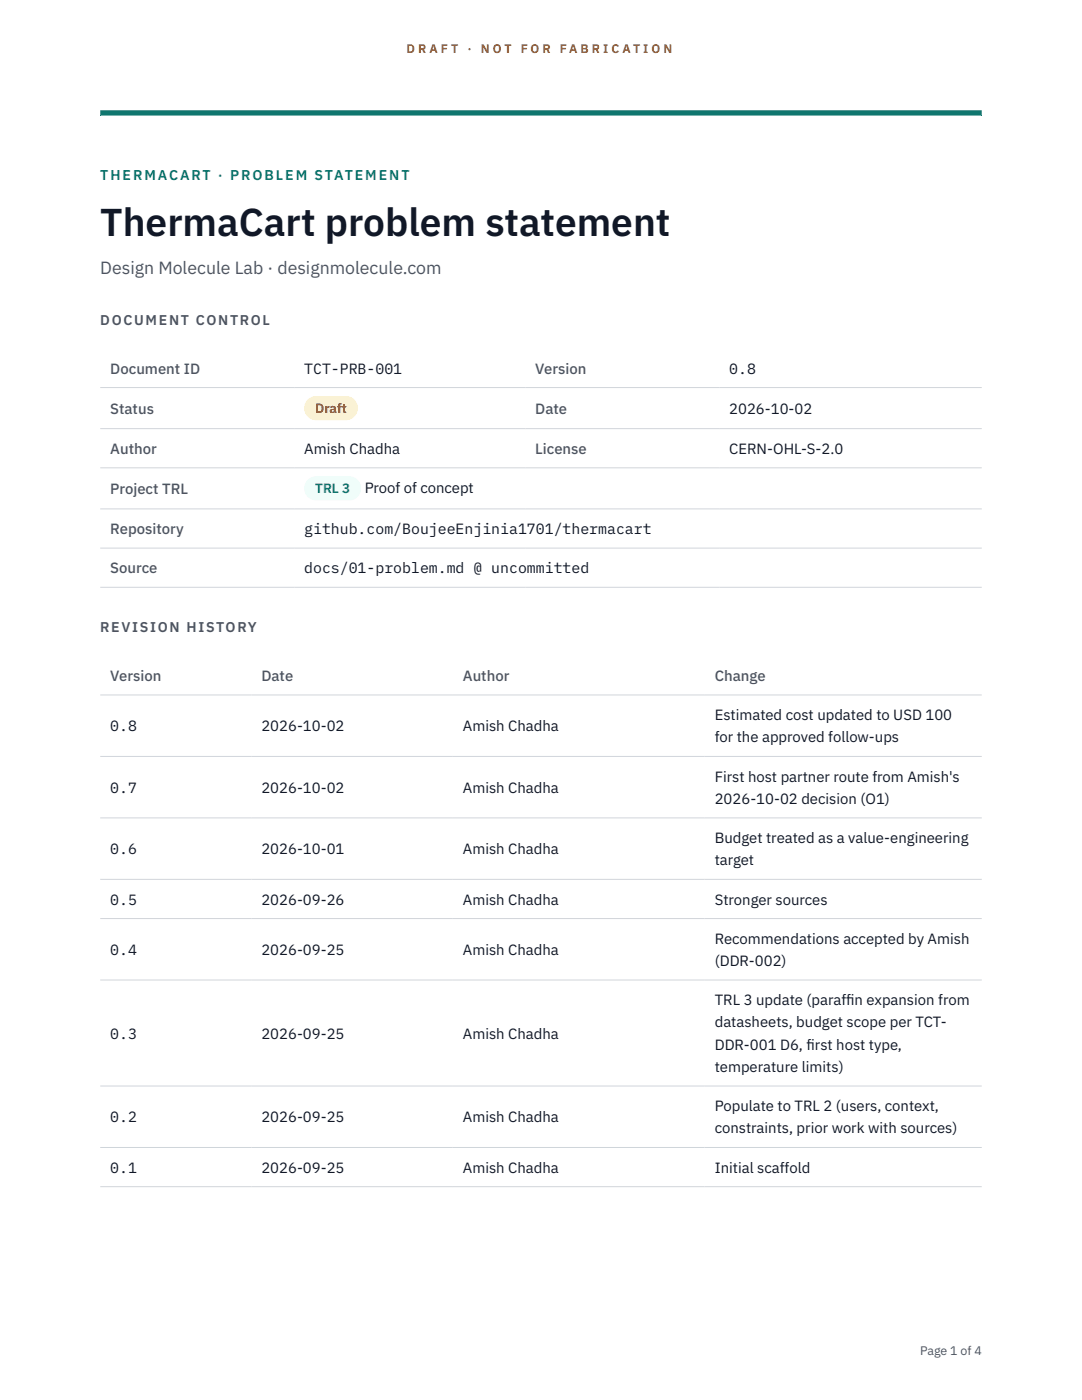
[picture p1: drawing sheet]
<svg xmlns="http://www.w3.org/2000/svg" width="216mm" height="279mm" viewBox="0 0 216 279" stroke-linecap="round" stroke-linejoin="round" font-family="sans-serif">
<defs><g id="words">
<text font-size="7.8" fill="#111827" x="20" y="47.1">ThermaCart problem statement</text>
<text font-size="3.5" fill="#4b5563" x="20" y="54.6">Design Molecule Lab · designmolecule.com</text>
<g font-size="3" fill="#4b5563">
<text x="22" y="74.5">Document ID</text>
<text x="106.8" y="74.5">Version</text>
<text x="22" y="82.6">Status</text>
<text x="106.8" y="82.6">Date</text>
<text x="22" y="90.6">Author</text>
<text x="106.8" y="90.6">License</text>
<text x="22" y="98.6">Project TRL</text>
<text x="22" y="106.6">Repository</text>
<text x="22" y="114.4">Source</text>
<text x="22" y="135.9">Version</text>
<text x="52.2" y="135.9">Date</text>
<text x="92.4" y="135.9">Author</text>
<text x="142.6" y="135.9">Change</text>
</g>
<g font-size="3" fill="#111827">
<text x="60.7" y="74.5">TCT-PRB-001</text>
<text x="145.5" y="74.5">0.8</text>
<text x="145.5" y="82.6">2026-10-02</text>
<text x="60.7" y="90.6">Amish Chadha</text>
<text x="145.5" y="90.6">CERN-OHL-S-2.0</text>
<text x="72.8" y="98.5">Proof of concept</text>
<text x="60.7" y="106.6">github.com/BoujeeEnjinia1701/thermacart</text>
<text x="60.7" y="114.4">docs/01-problem.md @ uncommitted</text>
<text x="142.6" y="143.7">Estimated cost updated to USD 100</text>
<text x="22" y="145.9">0.8</text>
<text x="52.2" y="145.9">2026-10-02</text>
<text x="92.4" y="145.9">Amish Chadha</text>
<text x="142.6" y="148.2">for the approved follow-ups</text>
<text x="142.6" y="156">First host partner route from Amish's</text>
<text x="22" y="158.2">0.7</text>
<text x="52.2" y="158.2">2026-10-02</text>
<text x="92.4" y="158.2">Amish Chadha</text>
<text x="142.6" y="160.4">2026-10-02 decision (O1)</text>
<text x="22" y="170.5">0.6</text>
<text x="52.2" y="170.5">2026-10-01</text>
<text x="92.4" y="170.5">Amish Chadha</text>
<text x="142.6" y="168.3">Budget treated as a value-engineering</text>
<text x="142.6" y="172.7">target</text>
<text x="22" y="180.5">0.5</text>
<text x="52.2" y="180.5">2026-09-26</text>
<text x="92.4" y="180.5">Amish Chadha</text>
<text x="142.6" y="180.5">Stronger sources</text>
<text x="22" y="190.6">0.4</text>
<text x="52.2" y="190.6">2026-09-25</text>
<text x="92.4" y="190.6">Amish Chadha</text>
<text x="142.6" y="188.3">Recommendations accepted by Amish</text>
<text x="142.6" y="192.8">(DDR-002)</text>
<text x="142.6" y="200.6">TRL 3 update (paraff</text>
<text x="168.8" y="200.6">in expansion from</text>
<text x="22" y="207.3">0.3</text>
<text x="52.2" y="207.3">2026-09-25</text>
<text x="92.4" y="207.3">Amish Chadha</text>
<text x="142.6" y="205.1">datasheets, budget scope per TCT-</text>
<text x="142.6" y="209.5">DDR-001 D6, f</text>
<text x="160.9" y="209.5">irst host type,</text>
<text x="142.6" y="213.9">temperature limits)</text>
<text x="142.6" y="221.8">Populate to TRL 2 (users, context,</text>
<text x="22" y="224">0.2</text>
<text x="52.2" y="224">2026-09-25</text>
<text x="92.4" y="224">Amish Chadha</text>
<text x="142.6" y="226.2">constraints, prior work with sources)</text>
<text x="22" y="234">0.1</text>
<text x="52.2" y="234">2026-09-25</text>
<text x="92.4" y="234">Amish Chadha</text>
<text x="142.6" y="234">Initial scaffold</text>
</g>
<text font-size="2.8" fill="#0f766e" x="20" y="36">THERMACART · PROBLEM STATEMENT</text>
<g font-size="2.8" fill="#4b5563">
<text x="20" y="64.8">DOCUMENT CONTROL</text>
<text x="20" y="126.2">REVISION HISTORY</text>
</g>
<text font-size="2.7" fill="#92400e" x="62.9" y="82.5">Draft</text>
<text font-size="2.7" fill="#0f766e" x="62.9" y="98.5">TRL 3</text>
<g font-size="2.5" fill="#b45309">
<text x="81.1" y="10.5">D R A F T</text>
<text x="93.3" y="10.5">·</text>
<text x="95.9" y="10.5">N O T</text>
<text x="103.9" y="10.5">F O R</text>
<text x="111.7" y="10.5">F A B R I C A T I O N</text>
</g>
<text font-size="2.5" fill="#4b5563" x="183.6" y="270.3">Page 1 of 4</text>
</g></defs>
<path d="M20 23.1h175.9zM20 22h175.9v1.1h-175.9z" fill-rule="evenodd" fill="#0f766e"/>
<g fill="none" stroke="#d1d5db" stroke-width=".2">
<path d="M20 77.3h175.9M20 85.5h175.9M20 93.4h175.9M20 101.6h175.9M20 109.4h175.9M20 117.2h175.9M20 138.7h175.9M20 151h175.9M20 163.2h175.9M20 175.5h175.9M20 183.3h175.9M20 195.6h175.9"/>
<path d="M20 216.7h175.9M20 229h175.9M20 236.8h175.9"/>
</g>
<path d="M60.7 79h10.7v4.9h-10.7z" fill="#fef3c7"/>
<path d="M60.7 95.1h11.4v4.8h-11.4z" fill="#f0fdfa"/>
<use href="#words"/>
</svg>
